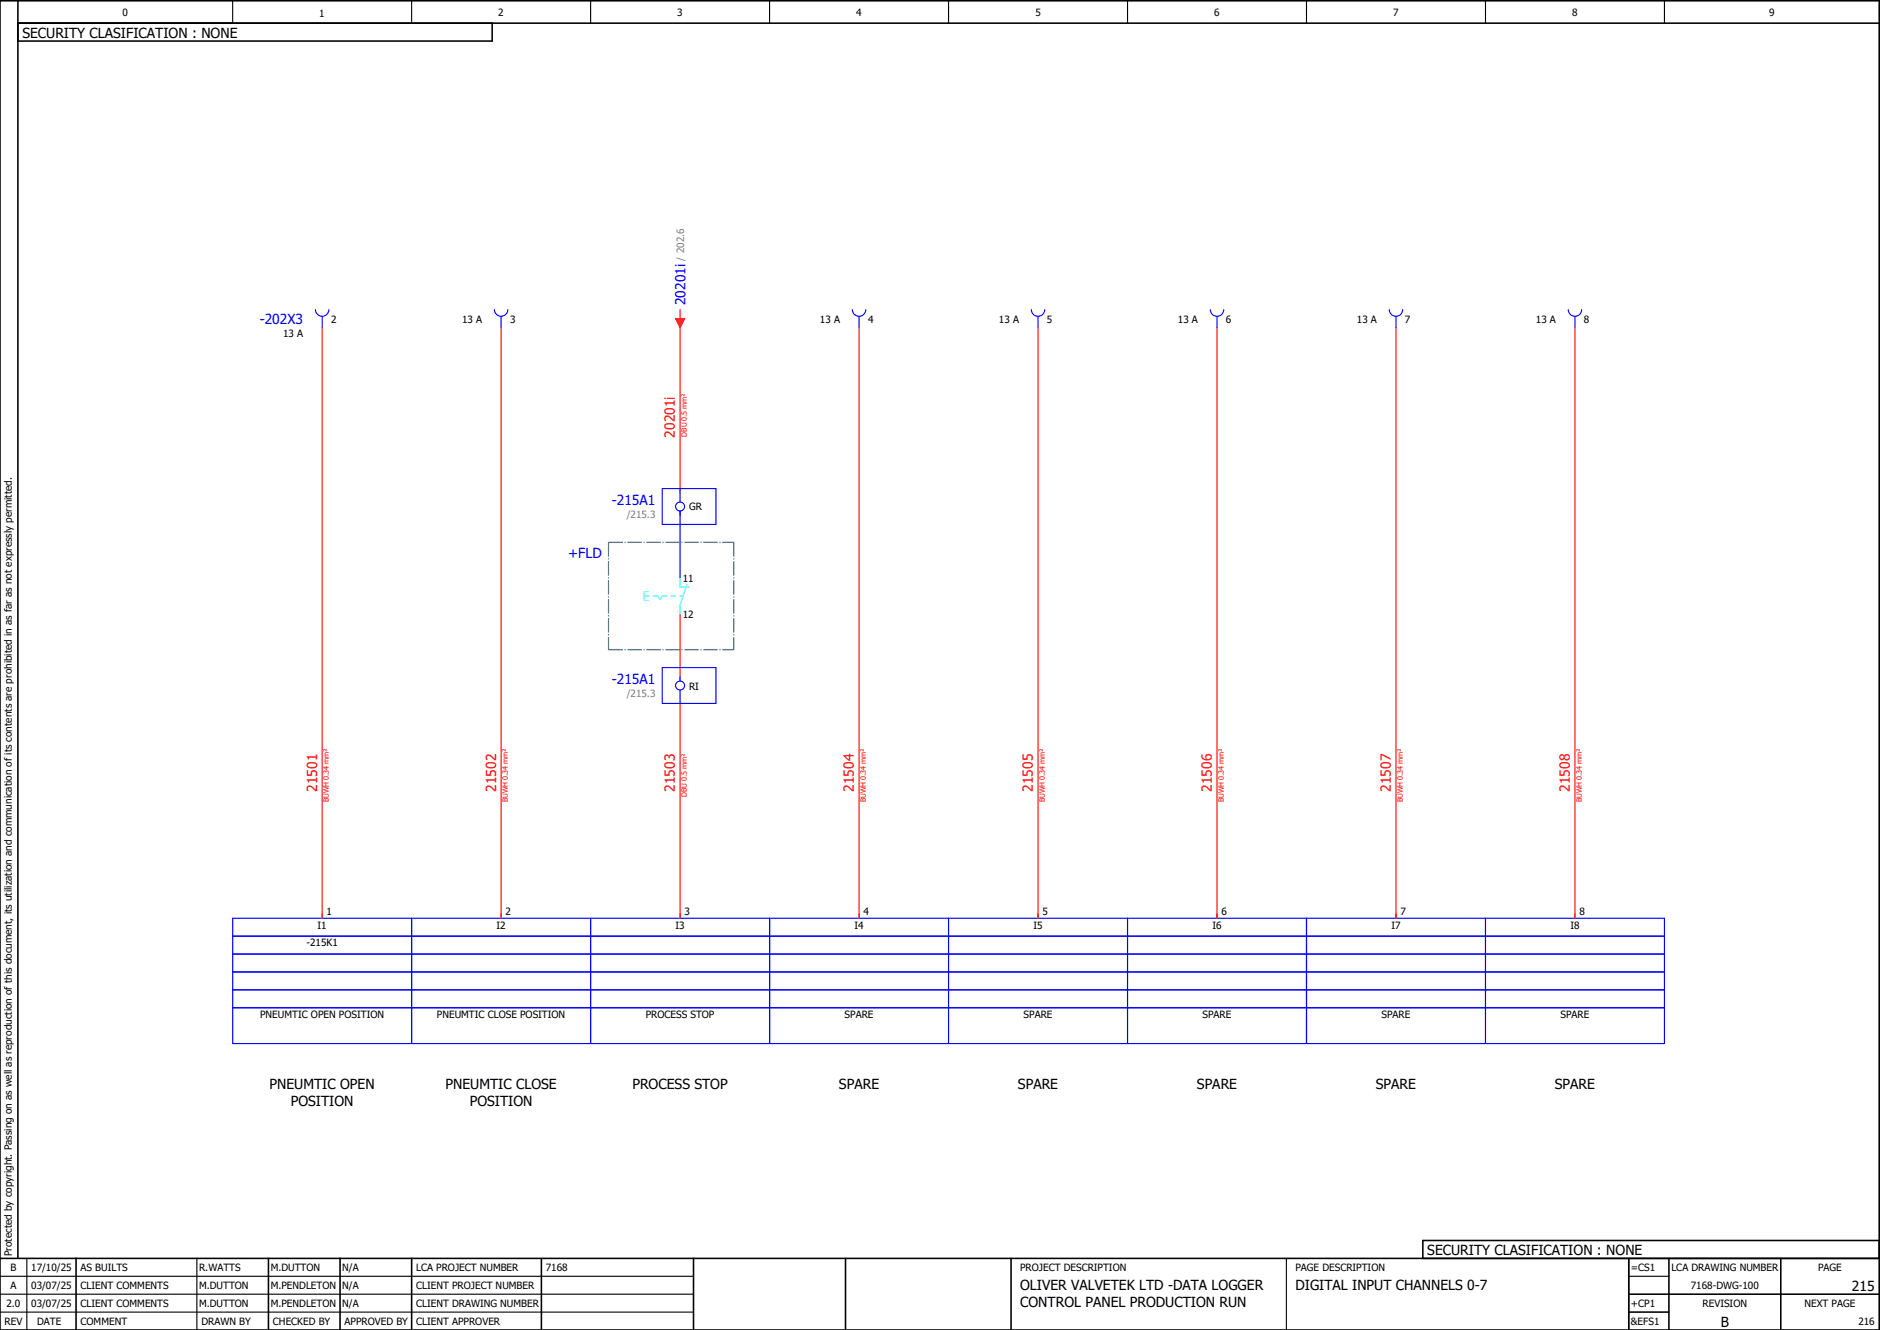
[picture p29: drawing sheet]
<svg xmlns="http://www.w3.org/2000/svg" width="420mm" height="297mm" viewBox="0 0 420 297" stroke-linecap="round" stroke-linejoin="round" font-family="sans-serif">
<defs><g id="words">
<g font-size="3.1">
<text x="5" y="8.4">SECURITY CLASIFICATION : NONE</text>
<text x="60.3" y="243.3">PNEUMTIC OPEN</text>
<text x="99.6" y="243.3">PNEUMTIC CLOSE</text>
<text x="141.3" y="243.3">PROCESS STOP</text>
<text x="187.5" y="243.3">SPARE</text>
<text x="227.5" y="243.3">SPARE</text>
<text x="267.5" y="243.3">SPARE</text>
<text x="307.5" y="243.3">SPARE</text>
<text x="347.5" y="243.3">SPARE</text>
<text x="65" y="247">POSITION</text>
<text x="105" y="247">POSITION</text>
<text x="319" y="280.4">SECURITY CLASIFICATION : NONE</text>
<text x="228" y="288.3">OLIVER VALVETEK LTD -DATA LOGGER</text>
<text x="228" y="292">CONTROL PANEL PRODUCTION RUN</text>
<text x="289.5" y="288.3">DIGITAL INPUT CHANNELS 0-7</text>
<text x="413.9" y="288.4">215</text>
<text x="384.6" y="296.4">B</text>
</g>
<g font-size="3.1" fill="#00f">
<text x="153.2" y="68.2" transform="rotate(-90 153.2 68.2)">20201i</text>
<text x="58" y="72.4">-202X3</text>
<text x="136.7" y="112.8">-215A1</text>
<text x="127" y="124.8">+FLD</text>
<text x="136.7" y="152.8">-215A1</text>
</g>
<g font-size="3.1" fill="#f00">
<text x="150.9" y="97.8" transform="rotate(-90 150.9 97.8)">20201i</text>
<text x="70.9" y="176.9" transform="rotate(-90 70.9 176.9)">21501</text>
<text x="110.9" y="176.9" transform="rotate(-90 110.9 176.9)">21502</text>
<text x="150.9" y="176.9" transform="rotate(-90 150.9 176.9)">21503</text>
<text x="190.9" y="176.9" transform="rotate(-90 190.9 176.9)">21504</text>
<text x="230.9" y="176.9" transform="rotate(-90 230.9 176.9)">21505</text>
<text x="270.9" y="176.9" transform="rotate(-90 270.9 176.9)">21506</text>
<text x="310.9" y="176.9" transform="rotate(-90 310.9 176.9)">21507</text>
<text x="350.9" y="176.9" transform="rotate(-90 350.9 176.9)">21508</text>
</g>
<g font-size="2.2">
<text x="27.4" y="3.7">0</text>
<text x="71.4" y="3.7">1</text>
<text x="111.4" y="3.7">2</text>
<text x="151.4" y="3.7">3</text>
<text x="191.4" y="3.7">4</text>
<text x="231.4" y="3.7">5</text>
<text x="271.4" y="3.6">6</text>
<text x="311.4" y="3.6">7</text>
<text x="351.4" y="3.6">8</text>
<text x="395.4" y="3.6">9</text>
<text x="63.3" y="75.3">13 A</text>
<text x="74" y="72.1">2</text>
<text x="103.3" y="72.1">13 A</text>
<text x="114" y="72.1">3</text>
<text x="183.3" y="72.1">13 A</text>
<text x="194" y="72.1">4</text>
<text x="223.3" y="72.1">13 A</text>
<text x="234" y="72.1">5</text>
<text x="263.3" y="72.1">13 A</text>
<text x="274" y="72.1">6</text>
<text x="303.3" y="72.1">13 A</text>
<text x="314" y="72.1">7</text>
<text x="343.3" y="72.1">13 A</text>
<text x="354" y="72.1">8</text>
<text x="154" y="114.1">GR</text>
<text x="152.6" y="130.1">11</text>
<text x="152.6" y="138">12</text>
<text x="154" y="154.1">RI</text>
<text x="71" y="207.6">I1</text>
<text x="73" y="204.5">1</text>
<text x="111" y="207.6">I2</text>
<text x="113" y="204.5">2</text>
<text x="151" y="207.6">I3</text>
<text x="153" y="204.5">3</text>
<text x="191" y="207.6">I4</text>
<text x="193" y="204.5">4</text>
<text x="231" y="207.6">I5</text>
<text x="233" y="204.5">5</text>
<text x="271" y="207.6">I6</text>
<text x="273" y="204.5">6</text>
<text x="311" y="207.6">I7</text>
<text x="313" y="204.5">7</text>
<text x="351" y="207.6">I8</text>
<text x="353" y="204.5">8</text>
<text x="68.5" y="211.4">-215K1</text>
<text x="58.1" y="227.4">PNEUMTIC OPEN POSITION</text>
<text x="97.7" y="227.4">PNEUMTIC CLOSE POSITION</text>
<text x="144.3" y="227.4">PROCESS STOP</text>
<text x="188.8" y="227.4">SPARE</text>
<text x="228.8" y="227.4">SPARE</text>
<text x="268.8" y="227.4">SPARE</text>
<text x="308.8" y="227.4">SPARE</text>
<text x="348.8" y="227.4">SPARE</text>
<text x="2.7" y="280.7" transform="rotate(-90 2.7 280.7)">Protected by copyright. Passing on as well as reproduction of this document, its utilization and communication of its contents are prohibited in as far as not expressly permitted.</text>
<text x="2.3" y="284.1">B</text>
<text x="7" y="284.1">17/10/25</text>
<text x="18" y="284.1">AS BUILTS</text>
<text x="44.5" y="284.1">R.WATTS</text>
<text x="60.5" y="284.1">M.DUTTON</text>
<text x="76.5" y="284.1">N/A</text>
<text x="93" y="284.1">LCA PROJECT NUMBER</text>
<text x="122" y="284.1">7168</text>
<text x="228" y="284.1">PROJECT DESCRIPTION</text>
<text x="289.5" y="284.1">PAGE DESCRIPTION</text>
<text x="364.5" y="284.1">=CS1</text>
<text x="373.5" y="284.1">LCA DRAWING NUMBER</text>
<text x="406.3" y="284.1">PAGE</text>
<text x="1.4" y="292.1">2.0</text>
<text x="2.3" y="288.1">A</text>
<text x="7" y="288.1">03/07/25</text>
<text x="7" y="292.1">03/07/25</text>
<text x="18" y="288.1">CLIENT COMMENTS</text>
<text x="18" y="292.1">CLIENT COMMENTS</text>
<text x="44.5" y="288.1">M.DUTTON</text>
<text x="44.5" y="292.1">M.DUTTON</text>
<text x="60.5" y="288.1">M.PENDLETON</text>
<text x="60.5" y="292.1">M.PENDLETON</text>
<text x="76.5" y="288.1">N/A</text>
<text x="76.5" y="292.1">N/A</text>
<text x="93" y="292.1">CLIENT DRAWING NUMBER</text>
<text x="93" y="288.1">CLIENT PROJECT NUMBER</text>
<text x="364.5" y="292.1">+CP1</text>
<text x="377.9" y="288.1">7168-DWG-100</text>
<text x="380.5" y="292.1">REVISION</text>
<text x="403.3" y="292.1">NEXT PAGE</text>
<text x="1" y="296.1">REV</text>
<text x="8.3" y="296.1">DATE</text>
<text x="18" y="296.1">COMMENT</text>
<text x="45" y="296.1">DRAWN BY</text>
<text x="61" y="296.1">CHECKED BY</text>
<text x="77" y="296.1">APPROVED BY</text>
<text x="93" y="296.1">CLIENT APPROVER</text>
<text x="364.5" y="296.1">&amp;EFS1</text>
<text x="415.3" y="296.1">216</text>
</g>
<g font-size="2.2" fill="#7ca552">
<text x="152.9" y="58.2" transform="rotate(-90 152.9 58.2)">/ 202.6</text>
<text x="140.1" y="115.7">/215.3</text>
<text x="140.1" y="155.7">/215.3</text>
</g>
<g font-size="1.6" fill="#f00">
<text x="153.5" y="97.6" transform="rotate(-90 153.5 97.6)">DBU 0.5 mm²</text>
<text x="73.5" y="179.2" transform="rotate(-90 73.5 179.2)">BUWH 0.34 mm²</text>
<text x="113.5" y="179.2" transform="rotate(-90 113.5 179.2)">BUWH 0.34 mm²</text>
<text x="153.5" y="178.1" transform="rotate(-90 153.5 178.1)">DBU 0.5 mm²</text>
<text x="193.5" y="179.2" transform="rotate(-90 193.5 179.2)">BUWH 0.34 mm²</text>
<text x="233.5" y="179.2" transform="rotate(-90 233.5 179.2)">BUWH 0.34 mm²</text>
<text x="273.5" y="179.2" transform="rotate(-90 273.5 179.2)">BUWH 0.34 mm²</text>
<text x="313.5" y="179.2" transform="rotate(-90 313.5 179.2)">BUWH 0.34 mm²</text>
<text x="353.5" y="179.2" transform="rotate(-90 353.5 179.2)">BUWH 0.34 mm²</text>
</g>
</g></defs>
<g fill="none" stroke="#000" stroke-width=".25">
<path d="M52 .2v5M92 .2v5M132 .2v5M172 .2v5M212 .2v5M252 .2v5M292 .2v5M332 .2v5M372 .2v5M0 285.2h155M0 293.2h155M0 289.2h155"/>
<path d="M6 281.2v16M44 281.2v16M287.5 281.2v15.9M364 285.2h9M364 281.3v15.7"/>
</g>
<g fill="none" stroke="#000" stroke-width=".35">
<path d="M0 .2h420v297h-420zM4 5.2h416M4 .2v281M110 5.2v4h-106M420 277.2h-102v4M0 281.2h420M17 281.2v16M60 281.2v16M76 281.2v16M92 281.2v16M121 281.2v16M155 281.2v16"/>
<path d="M189 281.2v15.9M226 281.2v15.9M364 289.2h56M364 293.2h9M364 281.3v15.7M373 281.2v16M398 281.2v16"/>
</g>
<path d="M72 73.2v132M112 73.2v132M151 71.2h2l-1 2zM152 69.2v2M152 73.2v37M192 73.2v132M232 73.2v132M272 73.2v132M312 73.2v132M352 73.2v132M152 137.2v15M152 157.2v48" fill="none" stroke="#f00" stroke-width=".25"/>
<g fill="none" stroke="#00f" stroke-width=".25">
<path d="M70.5 69.2a1.5 1.5 0 0 0 1.5 1.5 1.5 1.5 0 0 0 1.5-1.5M72 70.7v2.5M110.5 69.2a1.5 1.5 0 0 0 1.5 1.5 1.5 1.5 0 0 0 1.5-1.5M112 70.7v2.5M190.5 69.2a1.5 1.5 0 0 0 1.5 1.5 1.5 1.5 0 0 0 1.5-1.5M192 70.7v2.5M230.5 69.2a1.5 1.5 0 0 0 1.5 1.5 1.5 1.5 0 0 0 1.5-1.5M232 70.7v2.5M270.5 69.2a1.5 1.5 0 0 0 1.5 1.5 1.5 1.5 0 0 0 1.5-1.5M272 70.7v2.5M310.5 69.2a1.5 1.5 0 0 0 1.5 1.5 1.5 1.5 0 0 0 1.5-1.5M312 70.7v2.5"/>
<path d="M350.5 69.2a1.5 1.5 0 0 0 1.5 1.5 1.5 1.5 0 0 0 1.5-1.5M352 70.7v2.5M148 109.2h12v8h-12zM152 109.2v3M152 114.2v15M148 149.2h12v8h-12zM152 151.2v1M152 154.2v3M52 205.2h320v28h-320zM52 209.2h320M52 217.2h320M52 213.2h320"/>
<path d="M92 205.2v28M132 205.2v28M172 205.2v28M212 205.2v28M252 205.2v28M292 205.2v28M332 205.2v28M52 225.2h320M52 221.2h320"/>
<circle cx="152" cy="113.2" r="1"/>
<circle cx="152" cy="153.2" r="1"/>
</g>
<path d="M144 133.2h1M145 132.2h-1v2h1M146 133.2h1l.5 .7 .5-.7h1M150 133.2h1M152 133.2h.7M152 129.2v2h2M153.5 130.7l-1.5 4.5v2" fill="none" stroke="#0ff" stroke-width=".25"/>
<path d="M136 121.2h28M136 121.2v24M164 121.2v24M136 145.2h28" fill="none" stroke="#007f7f" stroke-width=".25" stroke-dasharray="3.2 .4 .2 .4" stroke-linecap="butt"/>
<path d="M151 71.2h2l-1 2z" fill="#f00" stroke="#f00" stroke-width=".22"/>
<use href="#words"/>
</svg>
